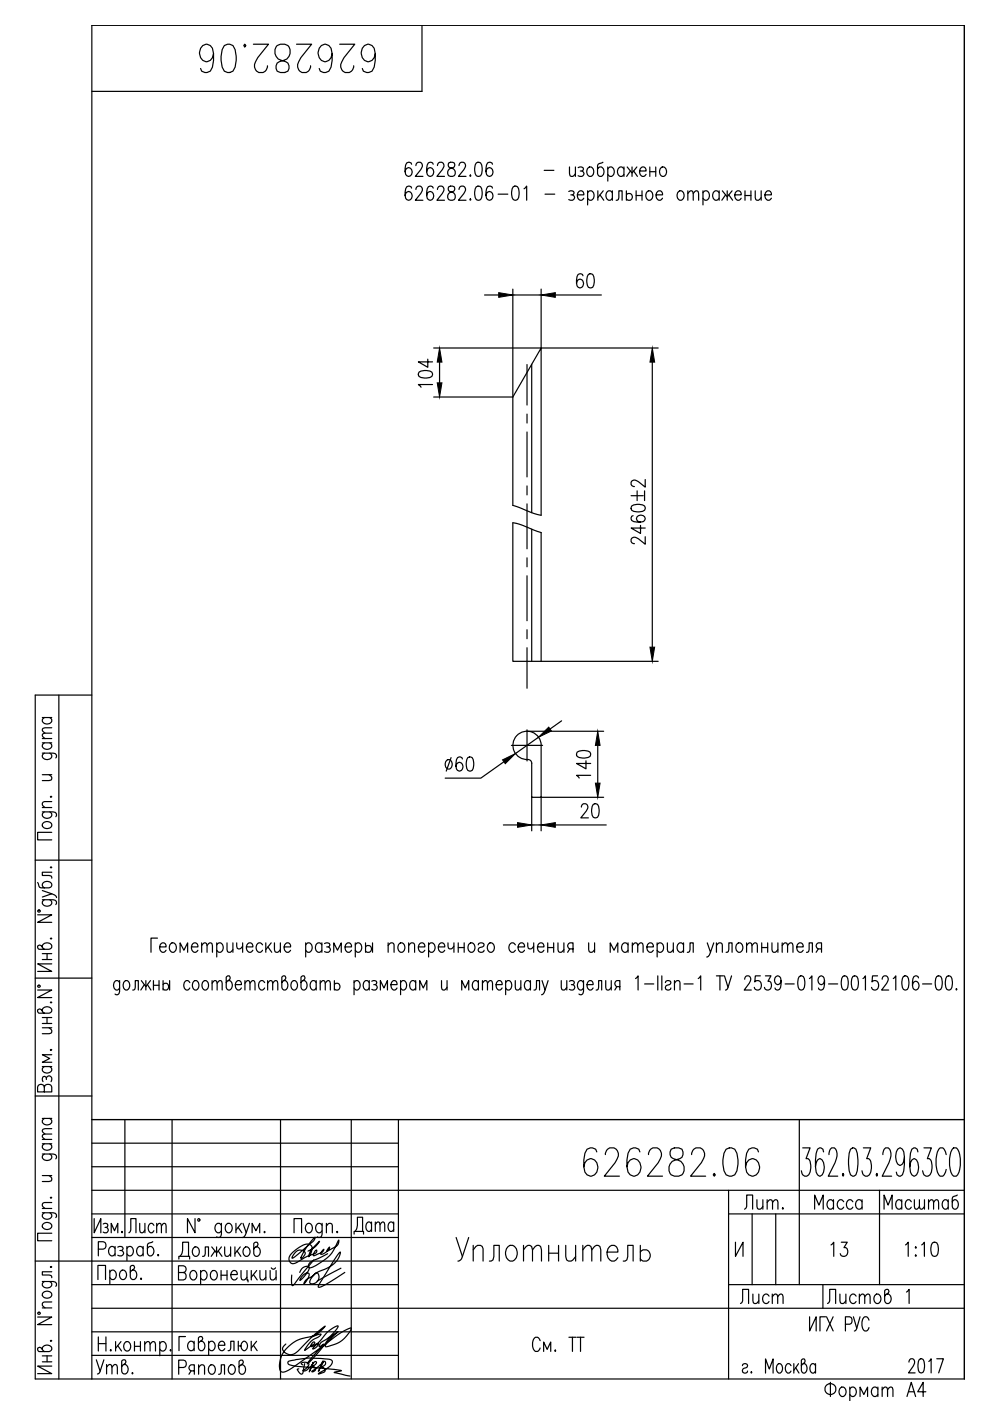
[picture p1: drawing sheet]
<svg xmlns="http://www.w3.org/2000/svg" width="210mm" height="297mm" viewBox="0 0 210 297" stroke-linecap="round" stroke-linejoin="round" font-family="sans-serif">
<defs><g id="words">
<g font-size="10.1">
<text x="40.9" y="16.6">626282.06</text>
<text x="122.4" y="250.5">626282.06</text>
</g>
<text font-size="8.8" x="95.6" y="268.5">Уплотнитель</text>
<text font-size="7.1" x="73.7" y="262.8">Дата</text>
<g font-size="6.6">
<text x="121" y="62.4">60</text>
<text x="175" y="267.8">13</text>
<text x="155.9" y="277.6">Лист</text>
<text x="174.3" y="277.6">Листов</text>
</g>
<g font-size="6.2">
<text x="92.4" y="83.3" transform="rotate(-90 92.4 83.3)">104</text>
<text x="137.6" y="116.8" transform="rotate(-90 137.6 116.8)">2460±2</text>
<text x="125.9" y="166.2" transform="rotate(-90 125.9 166.2)">140</text>
<text x="122.1" y="174.6">20</text>
<text x="156.6" y="257.5">Лит.</text>
<text x="171.4" y="257.5">Масса</text>
<text x="186.3" y="257.5">Масштаб</text>
<text x="26.1" y="262.5">Лист</text>
<text x="19" y="292.5">Утв.</text>
<text x="36.7" y="292.5">Ряполов</text>
</g>
</g></defs>
<g fill="none" stroke="#000" stroke-width=".25">
<path d="M89.5 5.4v14h-70M204.5 5.4v287M87.3 39.9a.64 .64 0 0 0-1.1-.3 2.76 2.76 0 0 0 0 2.7 .66 .66 0 0 0 1.1-.3 .86 .86 0 0 0-.1-1 .86 .86 0 0 0-1-.3l-.3 .8M87.3 34.8a.64 .64 0 0 0-1.1-.3 2.76 2.76 0 0 0 0 2.8 .66 .66 0 0 0 1.1-.3 .86 .86 0 0 0-.1-1.1 .86 .86 0 0 0-1-.2l-.3 .7M88.2 35.1l.2-.6 .7-.1a.93 .93 0 0 1 .1 1.6l-1.1 1.4h1.6M91.8 39.9a.64 .64 0 0 0-1-.3 2.76 2.76 0 0 0 0 2.7 .66 .66 0 0 0 1-.3 .86 .86 0 0 0 0-1 .86 .86 0 0 0-1-.3l-.3 .8M91.8 34.8a.64 .64 0 0 0-1-.3 2.76 2.76 0 0 0 0 2.8 .66 .66 0 0 0 1-.3 .86 .86 0 0 0 0-1.1 .86 .86 0 0 0-1-.2l-.3 .7M92.8 35.1l.2-.6 .7-.1a.93 .93 0 0 1 .1 1.6l-1.2 1.4h1.6M95.2 39.6a.67 .67 0 0 0 .2 1 .98 .98 0 0 1 1.1 .7 .98 .98 0 0 1-.6 1.2 .87 .87 0 0 1-1-.7 .87 .87 0 0 1 .7-1.1l.5-.1a.6 .6 0 0 0 .3-.6 .6 .6 0 0 0-.5-.5zM95.2 34.5a.67 .67 0 0 0 .2 1 .98 .98 0 0 1 1.1 .7 .98 .98 0 0 1-.6 1.2 .87 .87 0 0 1-1-.7 .87 .87 0 0 1 .7-1l.5-.2a.6 .6 0 0 0 .3-.6 .6 .6 0 0 0-.5-.5zM97.3 35.1l.3-.6 .6-.1a.92 .92 0 0 1 .2 1.6l-1.2 1.4h1.6M99.7 37.1l.1 .2-.1 .1-.1-.1z"/>
<path d="M101 39.6l.6-.1a1.44 1.44 0 0 1 .6 1.7l-.3 1.1-.6 .2a1.46 1.46 0 0 1-.7-1.8zM101 34.5l.6-.1a1.44 1.44 0 0 1 .6 1.7l-.3 1.2-.6 .1a1.46 1.46 0 0 1-.7-1.7zM104.4 39.9a.65 .65 0 0 0-1-.3 2.84 2.84 0 0 0 0 2.7 .67 .67 0 0 0 1-.3 .86 .86 0 0 0 0-1 .86 .86 0 0 0-1-.3l-.4 .8M104.4 34.8a.65 .65 0 0 0-1-.3 2.84 2.84 0 0 0 0 2.8 .67 .67 0 0 0 1-.3 .86 .86 0 0 0 0-1.1 .86 .86 0 0 0-1-.2l-.4 .7M108.8 39.6l.6-.1a1.44 1.44 0 0 1 .7 1.7l-.4 1.1-.5 .2a1.46 1.46 0 0 1-.7-1.8zM115.4 36.1h2M120.7 35.4l.2 1.9 .5 .1 .6-.6M122 35.4v2M122.6 35.5a.71 .71 0 0 1 1.1 .3l-.3 .5h-.4M123.4 36.3a.59 .59 0 0 1 .4 .5 .59 .59 0 0 1-.4 .6l-.8-.1M124.7 35.5l.3-.1a1 1 0 0 1 .9 1 1 1 0 0 1-.9 1 1.18 1.18 0 0 1-.3-1.9zM127.8 34.4l-1 .4-.1 2a.65 .65 0 0 0 .6 .6 .65 .65 0 0 0 .7-.4 1.01 1.01 0 0 0-.9-1.6l-.4 .4"/>
<path d="M128.9 35.8l.4-.4a1 1 0 0 1 .9 1 1 1 0 0 1-.9 1l-.4-.4M128.9 35.4v3M132.3 35.8l-.5-.4a1 1 0 0 0-.9 1 1 1 0 0 0 .9 1l.5-.4M132.3 35.4v2M133 35.4l1 1.3 1-1.3M133.7 36.3l-.8 1.1M134 35.4v2M134.3 36.3l.8 1.1M135.6 36.3h1.4a.67 .67 0 0 0-.4-.9 .67 .67 0 0 0-.9 .4 .99 .99 0 0 0 .8 1.6l.5-.4M137.8 36.4h1.2M137.8 35.4v2M139 35.4v2"/>
<path d="M140.2 35.5a.8 .8 0 0 1 .9 .1 .8 .8 0 0 1 .2 .9 .8 .8 0 0 1-.9 .9 1.18 1.18 0 0 1-.2-1.9zM88.2 40.2l.2-.6 .7-.1a.93 .93 0 0 1 .1 1.5l-1.1 1.5h1.6M92.8 40.2l.2-.6 .7-.1a.93 .93 0 0 1 .1 1.5l-1.2 1.5h1.6M97.3 40.2l.3-.6 .6-.1a.92 .92 0 0 1 .2 1.5l-1.2 1.5h1.6M99.7 42.2l.1 .1-.1 .2-.1-.2zM105.6 41.2h2.1M111.1 40l.6-.5v3M115.6 41.2h2M120.6 40.6a.73 .73 0 0 1 1.1 .3l-.3 .4h-.4M121.4 41.3a.58 .58 0 0 1 .4 .6 .58 .58 0 0 1-.4 .6l-.8-.2M122.4 41.3h1.4a.67 .67 0 0 0-.4-.8 .67 .67 0 0 0-.9 .4 1.01 1.01 0 0 0 .8 1.6l.5-.5M124.6 40.9a.67 .67 0 0 1 .6-.5 .67 .67 0 0 1 .6 .5 1.01 1.01 0 0 1-.8 1.6l-.4-.5"/>
<path d="M124.6 40.5v3M126.8 40.5v2M127.2 41.3l.8 1.2M127.9 40.5l-1.1 1.4M129.8 40.9a.66 .66 0 0 0-.6-.5 .66 .66 0 0 0-.6 .5 .9 .9 0 0 0-.1 1.1 .9 .9 0 0 0 1.1 .3l.2-.3M129.8 40.5v2M130.6 42.5l.5-.2 .1-1.8h.7v2M132.8 41.3a.73 .73 0 0 1 1.2 0 .73 .73 0 0 1-.4 1.2h-.4l-.4-.3M132.8 40.5v2M134.9 41.5h1.2M134.9 40.5v2M136.1 40.5v2"/>
<path d="M137.3 40.6a.65 .65 0 0 1 1 .3 1.01 1.01 0 0 1-.8 1.6 1.19 1.19 0 0 1-.2-1.9zM139.1 41.3h1.4a.67 .67 0 0 0-.4-.8 .67 .67 0 0 0-.9 .4 1.01 1.01 0 0 0 .8 1.6l.5-.5M143.9 40.6a.64 .64 0 0 1 1 .3 1.01 1.01 0 0 1-.8 1.6 1.18 1.18 0 0 1-.2-1.9zM145.8 41l.6-.5 .5 .1 .1 1.9M145.8 40.5v2M147 41l.6-.5 .4 .1 .1 1.9M149 40.9a.66 .66 0 0 1 .7-.5 .66 .66 0 0 1 .6 .5 1.01 1.01 0 0 1-.8 1.6l-.5-.5M149 40.5v3M152.5 40.9a.67 .67 0 0 0-.7-.5 .67 .67 0 0 0-.6 .5 1.01 1.01 0 0 0 .8 1.6l.5-.5M152.5 40.5v2M153.2 40.5l1 1.2 1-1.2M153.8 41.3l-.8 1.2"/>
<path d="M154.2 40.5v2M154.5 41.3l.8 1.2M155.8 41.3h1.4a.66 .66 0 0 0-.5-.8 .66 .66 0 0 0-.8 .4 1.01 1.01 0 0 0 .8 1.6l.5-.5M158 41.5h1.2M158 40.5v2M159.2 40.5v2M160.1 40.5l.1 1.8 .6 .2 .6-.6M161.4 40.5v2M162.2 41.3h1.4a.67 .67 0 0 0-.5-.8 .67 .67 0 0 0-.8 .4 1.01 1.01 0 0 0 .8 1.6l.5-.5M91.9 73.8h47.7M102.7 62.5h3M108.7 61.3v22.9h-16.8"/>
<path d="M108.7 62.5h6M111.7 77.3v8.6M112.7 77.2v31.5M114.7 73.8v35.4l-1.5-.3-4.5-1.7v-23zM114.7 61.3v12.5M117.7 62.5h9.8M138.3 76.8v60.4M111.7 87.8v1.9M111.7 91.6v9.5M108.7 110.8l1.9 .5 4.1 1.6v27.3h-6zM111.7 103v1.9M111.7 106.8v9.6"/>
<path d="M111.7 118.3v1.9M112.7 112.2v28M111.7 122.1v9.5M111.7 133.5v1.9M111.7 137.3v8.6M9 159.7l2.7 .1a.58 .58 0 0 1 .1 .9M9 157.5h2M9 156.6h2M9 152.1h2M9.4 159.7l-.1 .1a.58 .58 0 0 0-.2 .9 1.06 1.06 0 0 0 1.1 .3 1.06 1.06 0 0 0 .8-.9l-.4-.4M9.4 157.5l-.3 .2a.8 .8 0 0 0 .1 1 .8 .8 0 0 0 .9 .2l.7-.4a.65 .65 0 0 0-.2-1M9.4 152.1a.66 .66 0 0 0-.4 .7 .66 .66 0 0 0 .4 .6 .91 .91 0 0 0 1.1 0 .91 .91 0 0 0 .3-1l-.2-.3"/>
<path d="M11 155.4l-1.9 .2-.1 .4 .5 .6M11 154.3l-1.9 .1-.1 .5 .5 .5M12.5 147.4v145M19.5 147.4h-12v145h197M108.4 158h6.6M111.7 154.7v6.6M111.7 155h16.3M114.2 156.3l-4.9 3.5M114.7 158v18.2M114.7 140.2h24.9M114.7 158a3 3 0 0 0-3.1-2.9 3 3 0 0 0-2.9 3.2 3 3 0 0 0 3.4 2.8l.5 .3 .1 .4v14.4M119.1 152.8l-2.5 1.8"/>
<path d="M9 172.1l2.7 .1a.58 .58 0 0 1 .1 1M9 171.2h2M9 164.2h2M9.1 174.5a1.06 1.06 0 0 1 1.1-.3 1.06 1.06 0 0 1 .8 .9 1.06 1.06 0 0 1-1.2 .6 1.06 1.06 0 0 1-.8-.9zM9.4 172.1l-.1 .1a.58 .58 0 0 0-.2 1 1.06 1.06 0 0 0 1.1 .3 1.06 1.06 0 0 0 .8-.9l-.4-.5M10.4 164.2l.6 .6-.2 .6-1.8 .1M10.7 168.9l.1-.1 .2 .1-.2 .1zM11 176.5h-3v1.6h3M11 170l-1.9 .1-.1 .5 .5 .6M94.7 161.2a.8 .8 0 0 1 1 .1 .8 .8 0 0 1 .2 .9 .8 .8 0 0 1-.9 .9 1.18 1.18 0 0 1-.3-1.9zM95.6 160.6l-1 2.9M98 160.9l-.1-.3-.3-.1-.6 .1a2.82 2.82 0 0 0 0 2.7 .89 .89 0 0 0 1.2-.6 .89 .89 0 0 0-.7-1.1 .81 .81 0 0 0-.8 .9"/>
<path d="M99.2 160.6l.6-.1a1.46 1.46 0 0 1 .6 1.7l-.3 1.1-.6 .2a1.46 1.46 0 0 1-.7-1.7zM106.7 174.9h3M106.8 161.5l-4.9 3.5h-7.5M112.7 174.9h2M112.7 168.9l15.3 .1M114.7 168.9l-.1 .1M117.7 174.9h10.8M7.5 182.4h12M8 194h3l-3 1.6h3M8 187.1l.4 1 2 .1a.65 .65 0 0 0 .6-.5 .65 .65 0 0 0-.4-.7 .91 .91 0 0 0-1.2-.1 .91 .91 0 0 0-.3 1.1l.3 .2M8.1 193h.4v.3h-.4zM9 190.8l2.7 .1 .3 .3-.2 .6"/>
<path d="M9 188.8l2 .7-2 .7M9.4 190.8l-.4 .4a1 1 0 0 0 1 .9 1 1 0 0 0 1-.9l-.4-.4M10.7 199l.1-.1 .2 .1-.2 .1zM10.7 183.9l.1-.1 .2 .1-.2 .1zM11 189.5l.8 .5 .2 .3M11 184.9h-2v.7l1.8 .1 .2 .5M33.4 198.9h-1.4v3M42.8 199.9v2M46 199.9v3M48.1 199.9l.1 1.9 .6 .1 .6-.6M49.4 199.9v2M50.2 199.9v.7l.1 .4 .2 .2 .6-.2 .3-.4"/>
<path d="M51.4 199.9v2M56.4 199.9v2M57.5 199.9l-1.1 1.4M58.2 199.9l.1 1.9 .6 .1 .5-.6M59.4 199.9v2M64.8 199.9v3M68.2 199.9v2M75.3 199.9v3M77.5 199.9v2M79 199.9v2M82.3 199.9v2M86.6 199.9v2"/>
<path d="M90.9 199.9v3M95 199.9v.7l.1 .4 .2 .2 .6-.2 .3-.4M96.2 199.9v2M97.2 199.9v2M98.4 199.9v2M111.9 199.9l.1 1.1 .2 .2 .6-.2 .4-.4M113.2 199.9v2M116.1 199.9v2M117.4 199.9v2M118.3 199.9l.1 1.9 .6 .1 .6-.6M119.6 199.9v2M124.8 199.9l.1 1.9 .6 .1 .6-.6"/>
<path d="M126.1 199.9v2M133.2 199.9v2M134.1 199.9v2M139.3 199.9v3M141.5 199.9l.1 1.9 .6 .1 .6-.6M142.8 199.9v2M144.9 199.9v2M150 199.9l.6 2 .7-2M151.9 199.9v2M158.3 199.9v2M161.5 199.9v2M162.8 199.9v2"/>
<path d="M163.7 199.9l.1 1.9 .6 .1 .5-.6M164.9 199.9v2M165.8 199.9v2M7.5 207.4h12M8 209.9h3l-3 1.6h3M8.1 208.9h.4v.4h-.4zM9 200.8a1 1 0 0 1 1-.9 1 1 0 0 1 1 .9l-.6 .5h-2.1l-.3-.4v-.3l.4-.2 .3 .1 .7 .8M9 214.4a1 1 0 0 1 1-1 1 1 0 0 1 1 1l-.6 .4h-2.1l-.3-.3v-.4l.4-.2 .3 .1 .7 .8M9 202.2h2M9 203.4h2M9 217.9h2M9 215.7h2"/>
<path d="M9 217h2M10 215.7v1.3M10 202.2v1.2M10.4 217.9l.6 .6-.2 .6-1.8 .1M10.7 212.5h.3l-.2 .1zM11 204.4h-3l3 1.6h-3M25.4 208.3l-.5-.4a1.03 1.03 0 0 0-.9 .7 1.03 1.03 0 0 0 .4 1.2l.5 .1 .5-.4M25.4 207.9l-.1 2.7-.4 .3-.5-.1M26.4 208l.2-.1a1.01 1.01 0 0 1 .9 1 1.01 1.01 0 0 1-.9 1 1.23 1.23 0 0 1-.2-1.9zM28.1 209.9l.5-.1 .1-1.9h.6v2M30 207.9l.9 1.3 1-1.3M30.6 208.8l-.7 1.1"/>
<path d="M30.9 207.9v2M31.3 208.8l.7 1.1M32.5 208.9h1.2M32.5 207.9v2M33.7 207.9v2M33.8 200.8h1.4a.66 .66 0 0 0-.4-.9 .66 .66 0 0 0-.8 .4 1.01 1.01 0 0 0 .8 1.6l.4-.4M34.6 208.8a.72 .72 0 0 1 1.1 0 .72 .72 0 0 1-.4 1.1h-.4l-.3-.3M34.6 207.9v2M36 207.9v2M36.2 200a.64 .64 0 0 1 1.1 .3 1.01 1.01 0 0 1-.8 1.6 1.18 1.18 0 0 1-.3-1.9zM38.2 201.9v-2l.8 1.6 .8-1.6v2M40.2 208.3l-.4-.4a1.03 1.03 0 0 0-.9 .7 1.03 1.03 0 0 0 .4 1.2l.5 .1 .4-.4"/>
<path d="M40.6 200.8h1.4a.67 .67 0 0 0-.5-.9 .67 .67 0 0 0-.8 .4 1.01 1.01 0 0 0 .8 1.6l.5-.4M41.1 208l.2-.1a1.03 1.03 0 0 1 .9 .7 1.03 1.03 0 0 1-.3 1.2l-.3 .1a1.04 1.04 0 0 1-.9-.7 1.04 1.04 0 0 1 .4-1.2zM42.8 200.5l.5-.6 .5 .1 .1 1.9M43.1 208l.3-.1a1.01 1.01 0 0 1 .8 1 1.01 1.01 0 0 1-.8 1 1.22 1.22 0 0 1-.3-1.9zM43.9 200.5l.6-.6 .4 .1 .1 1.9M45 208.5l.5-.6 .4 .1 .1 1.9M45 207.9v2M46 200.3a.67 .67 0 0 1 .6-.4 .67 .67 0 0 1 .6 .4 1.01 1.01 0 0 1-.8 1.6l-.4-.4M46 208.5l.6-.6 .4 .1 .1 1.9M48.4 207.9a1.01 1.01 0 0 1 .9 1 1.01 1.01 0 0 1-.9 1l-.4-.6v-2.1l.3-.3h.3l.2 .4-.1 .3-.7 .7M49.9 208.8h1.3a.63 .63 0 0 0-.4-.8 .63 .63 0 0 0-.8 .3 1.01 1.01 0 0 0 .7 1.6l.5-.4M51.9 208.5l.6-.6 .4 .1 .1 1.9"/>
<path d="M51.9 207.9v2M52.2 200.8h1.4a.67 .67 0 0 0-.4-.9 .67 .67 0 0 0-.8 .4 1.01 1.01 0 0 0 .8 1.6l.4-.4M53 208.5l.5-.6 .5 .1 .1 1.9M55.7 200.3a.66 .66 0 0 0-.7-.4 .66 .66 0 0 0-.6 .4 1.01 1.01 0 0 0 .8 1.6l.5-.4M56.1 208.3l-.4-.4a1.01 1.01 0 0 0-.9 1 1.01 1.01 0 0 0 .9 1l.4-.4M56.7 208.5l.6-.6 .4 .1 .1 1.9M56.7 207.9v2M56.8 200.8l.8 1.1M57.8 208.5l.6-.6 .4 .1 .1 1.9M60.2 207.9a1.03 1.03 0 0 1 .9 .7 1.03 1.03 0 0 1-.4 1.2l-.2 .1a.63 .63 0 0 1-.7-.6v-2.1l.3-.3h.3l.2 .4-.1 .3-.7 .7M60.2 200.8h1.4a.67 .67 0 0 0-.4-.9 .67 .67 0 0 0-.8 .4 1.01 1.01 0 0 0 .8 1.6l.4-.4M62 208l.2-.1a1.01 1.01 0 0 1 .9 1 1.01 1.01 0 0 1-.9 1 1.23 1.23 0 0 1-.2-1.9z"/>
<path d="M64.3 207.9a1.01 1.01 0 0 1 .8 1 1.01 1.01 0 0 1-.8 1l-.5-.6v-2.1l.3-.3h.4l.2 .4-.1 .3-.8 .7M64.8 200.3a.67 .67 0 0 1 .6-.4 .67 .67 0 0 1 .7 .4 1.01 1.01 0 0 1-.8 1.6l-.5-.4M67 208.3l-.4-.4a1.01 1.01 0 0 0-.9 .7 1.01 1.01 0 0 0 .3 1l.3 .3h.3l.4-.4M67 207.9v2M67.9 208.5l.5-.6 .5 .1 .1 1.9M67.9 207.9v2M68.2 200.3a.67 .67 0 0 0-.6-.4 .67 .67 0 0 0-.6 .4 .91 .91 0 0 0-.1 1.2 .91 .91 0 0 0 1.1 .3l.2-.3M68.8 200a.73 .73 0 0 1 1.2 .3l-.4 .5h-.3M69 208.5l.5-.6 .4 .1 .1 1.9M69.6 200.8a.59 .59 0 0 1 .5 .5 .59 .59 0 0 1-.5 .6l-.8-.1M70.8 201.9v-2l.8 1.6 .8-1.6v2M70.9 208.8a.72 .72 0 0 1 1.2 0 .72 .72 0 0 1-.5 1.1h-.4l-.3-.3"/>
<path d="M70.9 207.9v2M73.2 200.8h1.3a.67 .67 0 0 0-.4-.9 .67 .67 0 0 0-.8 .4 1.01 1.01 0 0 0 .8 1.6l.4-.4M75.1 208.3l.4-.4a1.01 1.01 0 0 1 .9 1 1.01 1.01 0 0 1-.9 1l-.4-.4M75.1 207.9v3M75.3 200.3a.66 .66 0 0 1 .7-.4 .66 .66 0 0 1 .6 .4 1.01 1.01 0 0 1-.8 1.6l-.5-.4M77.5 200.8a.73 .73 0 0 1 1.2 0 .73 .73 0 0 1-.4 1.1h-.5l-.3-.3M78.3 208.3l-.4-.4a1.01 1.01 0 0 0-.9 .7 1.01 1.01 0 0 0 .2 1l.3 .3h.4l.4-.4M78.3 207.9v2M78.8 208a.66 .66 0 0 1 1.1 .3l-.3 .5h-.4M79.6 208.8a.6 .6 0 0 1 .4 .5 .6 .6 0 0 1-.4 .6l-.8-.1M80.6 209.9v-2l.8 1.6 .7-1.6v2M82.3 200.5l.6-.6 .5 .1 .2 1.9"/>
<path d="M82.9 208.8h1.3a.63 .63 0 0 0-.4-.8 .63 .63 0 0 0-.8 .3 1.01 1.01 0 0 0 .7 1.6l.5-.4M84.7 200a.64 .64 0 0 1 1 .3 1.01 1.01 0 0 1-.8 1.6 1.19 1.19 0 0 1-.2-1.9zM84.9 208.3l.5-.4a1.03 1.03 0 0 1 .9 .7 1.03 1.03 0 0 1-.4 1.2l-.5 .1-.5-.4M84.9 207.9v3M86.6 200.5l.6-.6 .6 .1 .1 1.9M88.1 208.3l-.4-.4a1.01 1.01 0 0 0-.9 .7 1.01 1.01 0 0 0 .3 1l.3 .3h.3l.4-.4M88.1 207.9v2M88.7 200.8h1.4a.67 .67 0 0 0-.4-.9 .67 .67 0 0 0-.9 .4 1.01 1.01 0 0 0 .8 1.6l.5-.4M89 209.9v-2l.7 1.6 .8-1.6v2M90.9 200.3a.67 .67 0 0 1 .6-.4 .67 .67 0 0 1 .6 .4 1.01 1.01 0 0 1-.8 1.6l-.4-.4M92.9 200.8h1.4a.67 .67 0 0 0-.4-.9 .67 .67 0 0 0-.9 .4 1.01 1.01 0 0 0 .8 1.6l.5-.4M93.6 207.9l.1 1.9 .6 .1 .5-.6"/>
<path d="M94.8 207.9v2M97.2 200.9h1.2M97.9 209.9v-2l.7 1.6 .8-1.6v2M99.6 200a.64 .64 0 0 1 1 .3 1.01 1.01 0 0 1-.8 1.6 1.19 1.19 0 0 1-.2-1.9zM101.4 200.3a.67 .67 0 0 1 .6-.4 .67 .67 0 0 1 .6 .4l-.3 .5-.6 .1a.55 .55 0 0 0-.2 .9 .72 .72 0 0 0 1.1-.3M101.4 208.3l-.4-.4a1.01 1.01 0 0 0-.9 1 1.01 1.01 0 0 0 .9 1l.4-.4M101.4 207.9v2M102.3 208.5l.5-.6 .5 .1 .1 1.9M102.3 207.9v2M103.4 208.5l.5-.6 .4 .1 .1 1.9M103.7 200a.64 .64 0 0 1 1 .3 1.01 1.01 0 0 1-.8 1.6 1.18 1.18 0 0 1-.2-1.9zM105.2 208.8h1.3v-.3a.6 .6 0 0 0-1-.5 1.09 1.09 0 0 0 .5 1.9l.5-.4"/>
<path d="M107.2 208.3l.4-.4a1.01 1.01 0 0 1 .9 1 1.01 1.01 0 0 1-.9 1l-.4-.4M107.2 207.9v3M109.3 207.9l.1 1.9 .5 .1 .5-.6M109.3 200.3a.67 .67 0 0 0-.7-.4 .67 .67 0 0 0-.6 .4 1.01 1.01 0 0 0 .8 1.6l.5-.4M109.8 200.8h1.4a.66 .66 0 0 0-.4-.9 .66 .66 0 0 0-.8 .4 1.01 1.01 0 0 0 .8 1.6l.4-.4M110.4 207.9v2M112.5 208.3l-.5-.4a1.01 1.01 0 0 0-.8 .7 1.01 1.01 0 0 0 .2 1l.3 .3h.3l.5-.4M112.5 207.9v2M113.2 209.9l.4-.1 .1-1.9h.7v2M114 200.8h1.3a.67 .67 0 0 0-.4-.9 .67 .67 0 0 0-.8 .4 1.01 1.01 0 0 0 .8 1.6l.4-.4M114.9 207.9l.7 2 .6-2M115.6 209.9l-.5 .9-.3 .1"/>
<path d="M116.1 200.9h1.3M119 207.9l.1 1.9 .5 .1 .6-.6M120.2 207.9v2M120.7 208a.66 .66 0 0 1 1.1 .3l-.3 .5h-.4M120.8 201.2l-.4 .7M121.5 208.8a.6 .6 0 0 1 .4 .5 .6 .6 0 0 1-.4 .6l-.8-.1M121.5 201.2l-.9-.2a.67 .67 0 0 1 .2-1.1h.7v2M123.7 208.3l-.4-.4a1.01 1.01 0 0 0-.9 1 1.01 1.01 0 0 0 .9 1l.4-.4M123.7 207.9l-.1 2.7-.3 .3-.6-.1M124.5 208.8h1.3a.63 .63 0 0 0-.4-.8 .63 .63 0 0 0-.8 .3 1.01 1.01 0 0 0 .7 1.6l.5-.4M126.4 209.9l.4-.1 .1-1.9h.7v2M128.4 207.9l.1 1.9 .6 .1 .5-.6"/>
<path d="M129.4 201.9v-2l.8 1.6 .8-1.6v2M129.6 207.9v2M130.8 209.2l-.4 .7M131.4 209.2h-.6l-.3-.3-.1-.4 .4-.6h.6v2M133.2 200.3a.67 .67 0 0 0-.7-.4 .67 .67 0 0 0-.6 .4 1.01 1.01 0 0 0 .8 1.6l.5-.4M134.1 200.5l.5-.6 .5 .1 .1 1.9M134.7 207.5l.6-.6v3M135.2 200.5l.6-.6 .4 .1 .2 1.9M136.7 208.6h1.9M137.2 200.8h1.3a.67 .67 0 0 0-.4-.9 .67 .67 0 0 0-.8 .4 1.01 1.01 0 0 0 .8 1.6l.4-.4M139.3 200.3a.67 .67 0 0 1 .7-.4 .67 .67 0 0 1 .6 .4 1.01 1.01 0 0 1-.8 1.6l-.5-.4M139.5 206.9v3"/>
<path d="M140.3 206.9v3M141.1 208.3a.61 .61 0 0 1 .6-.4 .61 .61 0 0 1 .6 .4l-.4 .5-.5 .1a.57 .57 0 0 0-.2 .9 .65 .65 0 0 0 1.1-.3M143 208.5l.5-.6 .6 .1 .1 1.9M143 207.9v2M144.9 200.3a.67 .67 0 0 0-.6-.4 .67 .67 0 0 0-.6 .4 1.01 1.01 0 0 0 .8 1.6l.4-.4M145 208.6h2M145.7 201.9l.5-.1 .1-1.9h.7v2M148 207.5l.6-.6v3M150.6 201.9l-.4 .9-.4 .1M151.9 206.9h1.5M151.9 200.5l.6-.6 .5 .1 .2 1.9M152.6 206.9v3"/>
<path d="M153.6 206.9l.8 2.4M154 201.9l.4-.1 .1-1.9h.7v2M155.1 206.9l-.8 2.7-.5 .3M156.4 200a.64 .64 0 0 1 1 .3 1.01 1.01 0 0 1-.8 1.6 1.18 1.18 0 0 1-.2-1.9zM157.9 207.6l.2-.6 .6-.1a.98 .98 0 0 1 .2 1.6l-1.1 1.4h1.5M158.3 200.5l.6-.6 .4 .1 .1 1.9M159.4 200.5l.6-.6 .5 .1 .1 1.9M161.2 206.9h-1.1l-.1 1.3a.83 .83 0 0 1 1.1-.2 .83 .83 0 0 1 .3 1 .77 .77 0 0 1-.6 .9 .77 .77 0 0 1-.9-.6M161.5 200.9h1.3M162.3 206.9h1.2l-.7 1.1h.3a1.02 1.02 0 0 1 .4 1.2 1.02 1.02 0 0 1-.9 .7l-.3-.1-.2-.5M165.6 207.9a.79 .79 0 0 1-.7 .9 .97 .97 0 0 1-.7-1 .97 .97 0 0 1 .8-.9l.3 .1a2.63 2.63 0 0 1 0 2.8l-.5 .1-.4-.1-.1-.3M165.8 200.5l.6-.6 .5 .1 .1 1.9"/>
<path d="M166.5 208.6h1.9M167 200.5l.6-.6 .4 .1 .1 1.9M168.9 200.8h1.4a.67 .67 0 0 0-.4-.9 .67 .67 0 0 0-.9 .4 1.01 1.01 0 0 0 .8 1.6l.5-.4M169.5 207l.5-.1a1.49 1.49 0 0 1 .6 1.7l-.3 1.2-.5 .1a1.49 1.49 0 0 1-.7-1.7zM171 201.9l.4-.1 .2-1.9h.6v2M171.6 207.5l.5-.6v3M173.5 201.2l-.5 .7M174.2 201.2l-.9-.2a.66 .66 0 0 1 .2-1.1h.7v2M174.8 207.9a.78 .78 0 0 1-.7 .9 .97 .97 0 0 1-.7-1 .97 .97 0 0 1 .8-.9l.3 .1a2.71 2.71 0 0 1 0 2.8l-.5 .1-.4-.1-.1-.3M175.7 208.6h1.9M178.7 207l.5-.1a1.5 1.5 0 0 1 .7 1.7l-.4 1.2-.5 .1a1.5 1.5 0 0 1-.6-1.7zM180.8 207l.6-.1a1.49 1.49 0 0 1 .6 1.7l-.3 1.2-.6 .1a1.49 1.49 0 0 1-.6-1.7z"/>
<path d="M183 207.5l.5-.6v3M186.1 206.9h-1.1l-.1 1.3a.83 .83 0 0 1 1.1-.2 .83 .83 0 0 1 .3 1 .77 .77 0 0 1-.6 .9 .77 .77 0 0 1-.9-.6M187 207.6l.3-.6 .6-.1a.98 .98 0 0 1 .1 1.6l-1.1 1.4h1.5M189.4 207.5l.5-.6v3M191.5 207l.6-.1a1.49 1.49 0 0 1 .6 1.7l-.3 1.2-.5 .1a1.52 1.52 0 0 1-.7-1.7zM194.7 207.3l-.1-.3-.3-.1-.5 .1a2.99 2.99 0 0 0 0 2.8l.3 .1a.95 .95 0 0 0 .8-.9 .95 .95 0 0 0-.8-1l-.3 .2-.3 .7M195.6 208.6h1.9M198.6 207l.5-.1a1.5 1.5 0 0 1 .7 1.7l-.3 1.2-.6 .1a1.5 1.5 0 0 1-.6-1.7zM200.7 207l.6-.1a1.49 1.49 0 0 1 .6 1.7l-.3 1.2-.5 .1a1.49 1.49 0 0 1-.7-1.7zM202.8 209.6v.3zM7.5 232.4h12M9 237.1h2"/>
<path d="M9 226.1h2M9.4 230.5a.73 .73 0 0 0-.7-.6 .73 .73 0 0 0-.7 .6v1h3v-1a.82 .82 0 0 0-.8-.6 .82 .82 0 0 0-.8 .6v1M9.4 226.1a.67 .67 0 0 0-.4 .7 .67 .67 0 0 0 .4 .6 1.01 1.01 0 0 0 1.6-.8l-.5-.5M9.4 237.1l-.4 .5a1 1 0 0 0 1 .9 1 1 0 0 0 1-.9l-.4-.5M9.8 228.5a.59 .59 0 0 1 .6-.4 .59 .59 0 0 1 .6 .4l-.2 .8M9.8 228.9v-.4l-.4-.3a.73 .73 0 0 0-.3 1.1M10.7 222.6l.1-.1 .2 .1zM11 239.3l-1.9 .1-.1 .5 .5 .5M11 223.6h-2l1.5 .8-1.5 .8h2M19.5 237.4h185M26.5 237.4v25M36.5 237.4v55"/>
<path d="M59.5 237.4v55M74.5 237.4v55M84.5 237.4v55M169.5 237.4v35M9 257.1l2.7 .1 .3 .4-.2 .6M9 244.7l2.7 .1 .3 .3-.2 .6M9 256.2h2M9 249.2h2M9 242.5h2M9 241.6h2M9.1 259.5a1.06 1.06 0 0 1 1.1-.3 1.06 1.06 0 0 1 .8 .9 1.06 1.06 0 0 1-1.2 .6 1.06 1.06 0 0 1-.8-.9zM9.4 257.1l-.4 .5a1 1 0 0 0 1 .9 1 1 0 0 0 1-.9l-.4-.5"/>
<path d="M9.4 244.7l-.4 .4a1 1 0 0 0 1 .9 1 1 0 0 0 1-.9l-.4-.4M9.4 242.5a.66 .66 0 0 0-.4 .6 .66 .66 0 0 0 .4 .7 .91 .91 0 0 0 1.1 0 .91 .91 0 0 0 .3-1.1l-.2-.2M10.4 249.2l.6 .6-.2 .6-1.8 .1M10.7 253.9l.1-.1 .2 .1zM11 255l-1.9 .1-.1 .5 .5 .6M11 240.4l-1.9 .2-.1 .4 .5 .6M19.5 252.4h185M19.5 257.4h65M19.5 242.4h65M19.5 247.4h65M20 258.4v3l1.4-3v3M21.9 259.5a.6 .6 0 0 1 1 .3l-.3 .4h-.3"/>
<path d="M41.3 258.4v3l-1.5-3v3M42 258.4h.3v.4h-.3zM46.9 259.8l-.2-.3a.64 .64 0 0 0-1 .3 1.01 1.01 0 0 0 .8 1.6l.4-.5M46.9 259.4l-.1 2.7-.3 .3-.6-.2M48.1 259.5a.64 .64 0 0 1 1 .3 1.01 1.01 0 0 1-.8 1.6 1.19 1.19 0 0 1-.2-1.9zM50 259.4v2M51.2 259.4l-1.2 1.4M51.5 259.4l.7 2 .7-2M65.1 259.5a.64 .64 0 0 1 1 .3 1.01 1.01 0 0 1-.8 1.6 1.19 1.19 0 0 1-.2-1.9zM68.3 259.8l-.1-.1a.59 .59 0 0 0-.9-.2 1.07 1.07 0 0 0-.4 1.1 1.07 1.07 0 0 0 .9 .8l.5-.5M68.3 259.4l-.1 2.7a.59 .59 0 0 1-.9 .1M69.2 259.9l.6-.5 .5 .1 .2 1.9"/>
<path d="M69.2 259.4v2M154.5 257.4h50M154.5 252.4v40M159.5 257.4v15M164.5 257.4v15M170.2 243.4h1.6l-.9 2.3h.4a3.1 3.1 0 0 1 .2 3.4l-.5 .3h-.4l-.4-.3-.3-.9M174.6 244.2l-.1-.5-.5-.3h-.2l-.5 .3a10 10 0 0 0-.3 4.8l.3 .6 .6 .3a2.31 2.31 0 0 0 .7-2.9l-.3-.6-.5-.2-.5 .2-.3 .6-.1 .9M175.8 244.8a1.71 1.71 0 0 1 .5-1.4h.6a1.92 1.92 0 0 1 .4 2.3l-1.7 3.7h2M178.8 248.8l.1 .3-.1 .3-.2-.3zM180.3 243.7l.5-.3h.2l.5 .3a8.5 8.5 0 0 1 0 5.4l-.5 .3-.7-.3a8.7 8.7 0 0 1 0-5.4zM183 243.4h1.6l-.8 2.3h.4a3.1 3.1 0 0 1 .1 3.4l-.4 .3h-.4l-.5-.3-.2-.9M185.9 248.8l.1 .3-.1 .3-.1-.3z"/>
<path d="M186.5 252.4v20M187.2 244.8a1.71 1.71 0 0 1 .6-1.4h.5a1.92 1.92 0 0 1 .5 2.3l-1.8 3.7h2.1M191.8 245.4l-.2 .8-.3 .6-.5 .3a2.29 2.29 0 0 1-.8-2.9l.3-.5 .5-.3 .5 .3a7.8 7.8 0 0 1 0 5.4l-.7 .3-.4-.3-.2-.6M194.6 244.2l-.1-.5-.5-.3-.7 .3a10.4 10.4 0 0 0-.3 4.8l.3 .6 .6 .3a2.29 2.29 0 0 0 .7-2.9l-.3-.6-.5-.2-.5 .2-.3 .6-.1 .9M195.9 243.4h1.6l-.9 2.3h.4a3.1 3.1 0 0 1 .2 3.4l-.4 .3h-.5l-.4-.3-.3-.9M200.6 244.8l-.1-.6a1.01 1.01 0 0 0-1.2-.8 5.4 5.4 0 0 0 0 6 1.24 1.24 0 0 0 1.3-1.5M202.2 243.4a1.24 1.24 0 0 1 1.3 1.4 5.1 5.1 0 0 1-.7 4.6 1.23 1.23 0 0 1-1.3-1.5 5.2 5.2 0 0 1 .7-4.5zM7.5 267.4h77M8 279.2h3l-3 1.6h3M8.1 278.3h.4v.3h-.4zM9 271.7l2.7 .1 .3 .4-.2 .5M9 277.3h2"/>
<path d="M9.1 274.1a1.06 1.06 0 0 1 1.1-.3 1.06 1.06 0 0 1 .8 .9 1.06 1.06 0 0 1-1.2 .5 1.06 1.06 0 0 1-.8-.9zM9.4 271.7l-.4 .5a1 1 0 0 0 1 .9 1 1 0 0 0 1-.9l-.4-.5M10.7 268.6l.1-.1 .2 .1-.2 .1zM11 261.5h-3v1.6h3M11 276l-1.9 .2-.1 .5 .5 .6M11 269.6h-2v.7l1.8 .1 .2 .5M19.5 277.4h185M19.5 262.4h65M19.5 272.4h65M20.8 271.3v-3h1.6v3M20.8 264.8h1.1a.82 .82 0 0 0 .6-.7 .82 .82 0 0 0-.6-.8h-1.1v3M22.6 260.2a.61 .61 0 0 1 .4 .6 .61 .61 0 0 1-.4 .6l-.7-.2"/>
<path d="M23.3 269.7l.4-.4a1 1 0 0 1 1 1 1 1 0 0 1-1 1l-.4-.4M23.3 269.3v3M23.6 261.4v-2l.7 1.5 .7-1.5v2M24.4 264.7a.67 .67 0 0 0-.6-.5 .67 .67 0 0 0-.7 .5 1.01 1.01 0 0 0 .8 1.6l.5-.5M24.4 264.3v2M25 264.4a.73 .73 0 0 1 1.1 .3l-.3 .4h-.4M25.7 269.4l.2-.1a1 1 0 0 1 .9 1 1 1 0 0 1-.9 1 1.17 1.17 0 0 1-.2-1.9zM25.8 265.1a.59 .59 0 0 1 .4 .6 .59 .59 0 0 1-.4 .6l-.8-.2M26.9 264.7a.66 .66 0 0 1 .6-.4 .66 .66 0 0 1 .7 .4 1.01 1.01 0 0 1-.8 1.6l-.5-.5M26.9 264.3v3M28.1 269.3a1 1 0 0 1 .9 1 1 1 0 0 1-.9 1l-.5-.6v-2.1l.4-.3h.3l.2 .4-.1 .3-.8 .7M29.9 271l.1 .2-.1 .1-.1-.1z"/>
<path d="M30.3 264.7a.67 .67 0 0 0-.6-.4 .67 .67 0 0 0-.6 .4 1.01 1.01 0 0 0 .8 1.6l.4-.5M30.3 264.3v2M32.4 263.3l-1 .4-.1 2a.64 .64 0 0 0 .5 .6 .64 .64 0 0 0 .7-.5 .91 .91 0 0 0 .1-1.1 .91 .91 0 0 0-1.1-.3l-.2 .3M33.5 266l.2 .1-.2 .2-.1-.2zM37.8 269.8h1.1a.82 .82 0 0 1 .6 .8 .82 .82 0 0 1-.6 .8h-1.1v-3h1.1a.73 .73 0 0 1 .6 .7 .73 .73 0 0 1-.6 .7M37.9 266.9v-.5h2.3v.5M38.2 266.4a3.1 3.1 0 0 0 .5-3h1.3v3M40.6 269.5a.64 .64 0 0 1 1 .3 1.01 1.01 0 0 1-.8 1.6 1.18 1.18 0 0 1-.2-1.9zM41.1 264.5l.2-.1a1 1 0 0 1 1 1 1 1 0 0 1-1 1 1.18 1.18 0 0 1-.2-1.9zM42.5 269.8a.67 .67 0 0 1 .7-.4 .67 .67 0 0 1 .6 .4 1.01 1.01 0 0 1-.8 1.6l-.5-.5M42.5 269.4v3M42.9 266.4l.5-.2 .1-1.8h.7v2"/>
<path d="M44.9 264.4l1 1.3 1-1.3M44.9 269.5a.64 .64 0 0 1 1.1 .3 1.01 1.01 0 0 1-.8 1.6 1.19 1.19 0 0 1-.3-1.9zM45.6 265.2l-.8 1.2M45.9 264.4v2M46.3 265.2l.8 1.2M46.9 270.4h1.2M46.9 269.4v2M47.6 264.4l.2 1.8 .5 .2 .6-.6M48.1 269.4v2M48.9 264.4v2M48.9 270.2h1.4a.66 .66 0 0 0-.4-.8 .66 .66 0 0 0-.8 .4 1.01 1.01 0 0 0 .7 1.6l.5-.5M49.8 264.4v2"/>
<path d="M50.3 265.2l.8 1.2M50.5 260.2l.8 1.2M50.9 264.4l-1.1 1.4M51.1 269.4l.1 1.8 .6 .2 .6-.6M51.9 264.5l.2-.1a1 1 0 0 1 .9 1 1 1 0 0 1-.9 1 1.17 1.17 0 0 1-.2-1.9zM52.2 261.4l-.2 .5-.6 .5M52.4 269.4v2h.2v.4M53.3 269.4v2M53.5 261.4v-2l.8 1.5 .8-1.5v2M53.7 270.2l.8 1.2M54.3 264.4a1 1 0 0 1 .9 1 1 1 0 0 1-.9 1l-.5-.6v-2.1l.4-.3h.3l.2 .4-.1 .3-.8 .7M54.4 269.4l-1.1 1.4"/>
<path d="M55.1 269.4l.1 1.8 .6 .2 .6-.6M56.1 261.1l.1 .1-.1 .2-.1-.2zM56.4 269.4v2M57.3 269.4l.1 1.8 .6 .2 .5-.6M57.5 268.8a.5 .5 0 0 0 .5 .3 .5 .5 0 0 0 .4-.3M58.5 269.4v2M62.3 261.4v-3h1.6v3M62.7 265.4a1.2 1.2 0 0 1 2 .4l-.2 .4a.67 .67 0 0 1-.7 .6 10.5 10.5 0 0 1 3-4.5l-.4 .9-3.8 3.2-.7 .4 .2-.6zM63.6 269.8a1.49 1.49 0 0 1 1.9-1.2 4.3 4.3 0 0 1-1.9 2.9 1.83 1.83 0 0 1 1.9-1.5 2.75 2.75 0 0 1-1.1 2.2l.5-.9 1.3-.7 .5-.5a.46 .46 0 0 1 .6-.3 .46 .46 0 0 1 .3 .6 1.34 1.34 0 0 1-.4 1.4 1.34 1.34 0 0 1-1.5 .2 3.2 3.2 0 0 1 2.1-2.5 5.5 5.5 0 0 0 4.4-3.8l-.1-.2-.3 .3-1.4 2-2.8 4.5-.1 .4 .1 .2a11 11 0 0 0 4-2.2l1.5-.9M65.3 265.3a4.7 4.7 0 0 0 2.4-2.1l-.2 .2a5.1 5.1 0 0 0-2.1 3v.1a2.36 2.36 0 0 0 .6-2.4 1.76 1.76 0 0 0-2.3 .2l-.7 .4a3 3 0 0 0-1.7 2.3 .94 .94 0 0 0 .5 .9 .94 .94 0 0 0 1-.2l2.1-1.2 1.9-.7 .3-.4v-.4l-.3 .2-.4 .8a.2 .2 0 0 0 .1 .2 .2 .2 0 0 0 .3 0l1.4-.6 .5-.7-.7 .7a.25 .25 0 0 0 .1 .4 .25 .25 0 0 0 .4-.1l1-.8 .3-.7-.5 .9 1.3-.7a1.44 1.44 0 0 0 1.2-1.7v.1a8.9 8.9 0 0 1-6.3 5.8l-.1-.3a1.44 1.44 0 0 1 1.3-1.3l2.8-1.4M66.6 267.1l-4.6 5.5-.2-.8 .1-1.5M72.3 268.9l-5.1 2.7"/>
<path d="M154.5 272.4h50M155.9 263.4v3l1.6-3v3M171.7 279.2v3l1.3-3v3M175 279.2h-1.1v3M175.2 279.2l1.4 3M176.6 279.2l-1.4 3M180.9 279.2l.8 2.4M182.4 279.2l-.9 2.7-.4 .3M184.2 279.9a.7 .7 0 0 0-.7-.7 .7 .7 0 0 0-.7 .7 2.06 2.06 0 0 0 .5 2.3 .77 .77 0 0 0 .9-.7M192 263.9l.6-.5v3M192.2 273.9l.6-.5v3M194.2 264.4l.1 .1-.1 .2-.2-.2z"/>
<path d="M194.2 266.1l.1 .1-.1 .2-.2-.2zM195.4 263.9l.6-.5v3M197.7 263.5l.6-.1a1.44 1.44 0 0 1 .7 1.7l-.4 1.1-.6 .2a1.46 1.46 0 0 1-.6-1.7zM9 286.1a1 1 0 0 1 1-.9 1 1 0 0 1 1 .9l-.6 .5h-2.1l-.3-.4v-.3l.4-.3 .3 .2 .7 .8M9 287.5h2M9 288.7h2M10 287.5v1.2M10.7 284.3l.1-.1 .2 .1zM11 289.6h-3l3 1.6h-3M19.5 292.4v-287h185v287M19.5 282.4h65M19.5 287.4h65"/>
<path d="M20.8 283.4v3M20.8 284.9h1.7M22.5 283.4v3M24.5 284.4v2M25 285.3l.8 1.1M25.7 284.4l-1.2 1.5M26.6 284.6a.8 .8 0 0 1 .9 .1 .8 .8 0 0 1 .2 .9 .8 .8 0 0 1-.9 .8 1.18 1.18 0 0 1-.2-1.8zM28.5 284.4v2M29.8 284.4v2M30.7 285l.6-.6 .4 .2 .1 1.8M30.7 284.4v2M31.8 285l.6-.6 .5 .2 .1 1.8"/>
<path d="M33.9 284.9l.2-.3a.8 .8 0 0 1 .9 .1 .8 .8 0 0 1 .3 .9 .8 .8 0 0 1-1 .8l-.4-.4M33.9 284.4v3.1M39.3 283.4h-1.3v3M41.2 284.8l-.5-.4a1 1 0 0 0-.9 1 1 1 0 0 0 .9 1l.5-.5M41.2 284.4v2M42.5 284.4a1 1 0 0 1 1 1 1 1 0 0 1-1 1l-.4-.6v-2.1l.3-.3h.4l.2 .4-.1 .3-.8 .7M44.2 284.8l.5-.4a1 1 0 0 1 .9 1 1 1 0 0 1-.9 1l-.5-.5M44.2 284.4v3M46.3 285.2h1.4a.66 .66 0 0 0-.5-.8 .66 .66 0 0 0-.8 .4 1 1 0 0 0 .8 1.6l.5-.5M48.4 286.4l.4-.2 .1-1.8h.7v2M50.5 285.4h.6a.89 .89 0 0 1 .8-1 1.07 1.07 0 0 1 .6 1.1 1.07 1.07 0 0 1-.8 .9 1.01 1.01 0 0 1-.6-1M50.5 284.4v2"/>
<path d="M53.3 284.4v2M53.7 285.2l.8 1.2M54.4 284.4l-1.1 1.4M64.2 289.4l-.3-.3a1.06 1.06 0 0 1 1.6 .2l-.5 .7-.8 .5 .1 .2a2.76 2.76 0 0 0 2-1.7l.1-.2-.8 2.1 .2-.7a1.91 1.91 0 0 1 1.1-1.5h.1a.72 .72 0 0 1-.7 .9l-.1 .1a.61 .61 0 0 1 .7 .6 .61 .61 0 0 1-.8 .5 6.6 6.6 0 0 0 2.4-2.3l-1 2.2 1.1-2a.35 .35 0 0 1 .5 .2 .35 .35 0 0 1-.1 .4l-.5 .4-.5 .1 .8 .4a.54 .54 0 0 1 .1 .6 .54 .54 0 0 1-.6 .3l-.8 .2 2.2-1.4 .6-.7a.66 .66 0 0 0 0-.8 .66 .66 0 0 0-.8-.2 19.4 19.4 0 0 0-8.4 .5 .51 .51 0 0 0 .5 .7l1.6 .3 9 .8 .2 .1-1.6 .4 3.4 .7M64.6 289.1l-.3 1.6a.55 .55 0 0 1-.4 .6l-.4-.2-.5-.7 .4-.2M66.2 283.4l1.9-.5-.4 .4a5.6 5.6 0 0 0-3.1 2.9l1.6-1a.5 .5 0 0 0 .5-.6 .66 .66 0 0 0-.8 .9l1.6-.7a1.35 1.35 0 0 1-1.2 1.2l1.5-1.7a7 7 0 0 1 3.9-3.2v.1a8.8 8.8 0 0 1-3.7 3.5l-.3 .8a.44 .44 0 0 0 .6-.3l.3-.2-2.4 2.7-1.1 1.5 1.4-1.3 2-2.4a8.3 8.3 0 0 1 3.2-3.2l-.1 .1a10.4 10.4 0 0 0-2.6 3v.1a6.1 6.1 0 0 0 5.5-3.9 10.3 10.3 0 0 0-4.2 2.4l-7.2 5.2-2.4 1.6a.89 .89 0 0 1-1.1 0 .89 .89 0 0 1-.4-1 6.7 6.7 0 0 1 6.2-6.3 5.8 5.8 0 0 0 3.5-2.3 43.9 43.9 0 0 0-6.1 5.6 1.75 1.75 0 0 1-2.9-1l.7-.8M114.5 284.2a.75 .75 0 0 0-.7-.7 .75 .75 0 0 0-.8 .7 1.98 1.98 0 0 0 .5 2.3 .82 .82 0 0 0 1-.7M115.3 286.5v-2l.7 1.6 .8-1.6v2M117.7 286.2v.3zM120.6 283.5h1.5M121.4 283.5v3M122.3 283.5h1.5"/>
<path d="M123.1 283.5v3M157.4 289.5a.56 .56 0 0 1 .6-.4 .56 .56 0 0 1 .5 .4l-.3 .5-.5 .1a.58 .58 0 0 0-.2 .9 .59 .59 0 0 0 1-.3M159.3 290.8v.3zM162.3 291.1v-3l.8 2.2 .8-2.2v3M164.9 289.3l.5-.2a1.23 1.23 0 0 1 0 2 1.05 1.05 0 0 1-.8-.7 1.05 1.05 0 0 1 .3-1.1zM167.7 289.5l-.4-.4h-.3a1.24 1.24 0 0 0 0 2h.3l.4-.4M168.3 289.1v2M168.7 290l.7 1.1M169.3 289.1l-1 1.5M170.3 289.1h.3a1.24 1.24 0 0 1 0 2 .61 .61 0 0 1-.7-.5v-2.2l.3-.3h.3l.2 .5-.1 .2-.7 .7M172.9 289.5l-.4-.4h-.3a1.24 1.24 0 0 0 0 2h.3l.4-.4M172.9 289.1v2"/>
<path d="M176.1 293.1v3M178.2 294.2a.64 .64 0 0 1 1.1 .3 1.01 1.01 0 0 1-.8 1.6 1.18 1.18 0 0 1-.3-1.9zM179.2 280.8h.9a.85 .85 0 0 0 .6-.8 .85 .85 0 0 0-.6-.8h-.9v3M180.2 294.5a.67 .67 0 0 1 .6-.4 .67 .67 0 0 1 .6 .4 1.01 1.01 0 0 1-.8 1.6l-.4-.4M180.2 294.1v2.9M182.4 296.1v-2l.8 1.6 .7-1.6v2M186.1 294.5a.67 .67 0 0 0-.6-.4 .67 .67 0 0 0-.6 .4 1.01 1.01 0 0 0 .8 1.6l.4-.4M186.1 294.1v2M187 294.7l.6-.6 .5 .1 .1 1.9M187 294.1v2M188.2 294.7l.6-.6 .4 .1 .1 1.9M192.3 296.1l.9-3 .9 3"/>
<path d="M192.6 295.1h1.2M192.7 288.8l.1-.4a.66 .66 0 0 1 1-.1 .66 .66 0 0 1 0 .9l-1.2 1.9h1.4M194.9 288.2l.5-.1a1.56 1.56 0 0 1 .6 1.7l-.3 1.1-.5 .2a1.53 1.53 0 0 1-.6-1.7zM196.3 295.1h-1.7l1.1-2v3M196.9 288.7l.5-.6v3M198.6 288.1h1.4l-1 3"/>
<circle cx="176.1" cy="294.5" r="1.17"/>
</g>
<path d="M105.7 62l3 .5-3 .5zM114.7 62.5l3-.5v1zM138.3 73.8l.5 3h-1zM137.8 137.2h1l-.5 3zM114.2 156.3l2.1-2.1 .6 .8zM126.7 155l.5 3h-1zM106.6 161.1l2.7-1.3-2.2 2.1zM109.7 174.4l3 .5-3 .5zM114.7 174.9l3-.5v1zM126.2 166h1l-.5 3z" fill="#000" stroke="#000" stroke-width=".21"/>
<use href="#words"/>
</svg>
